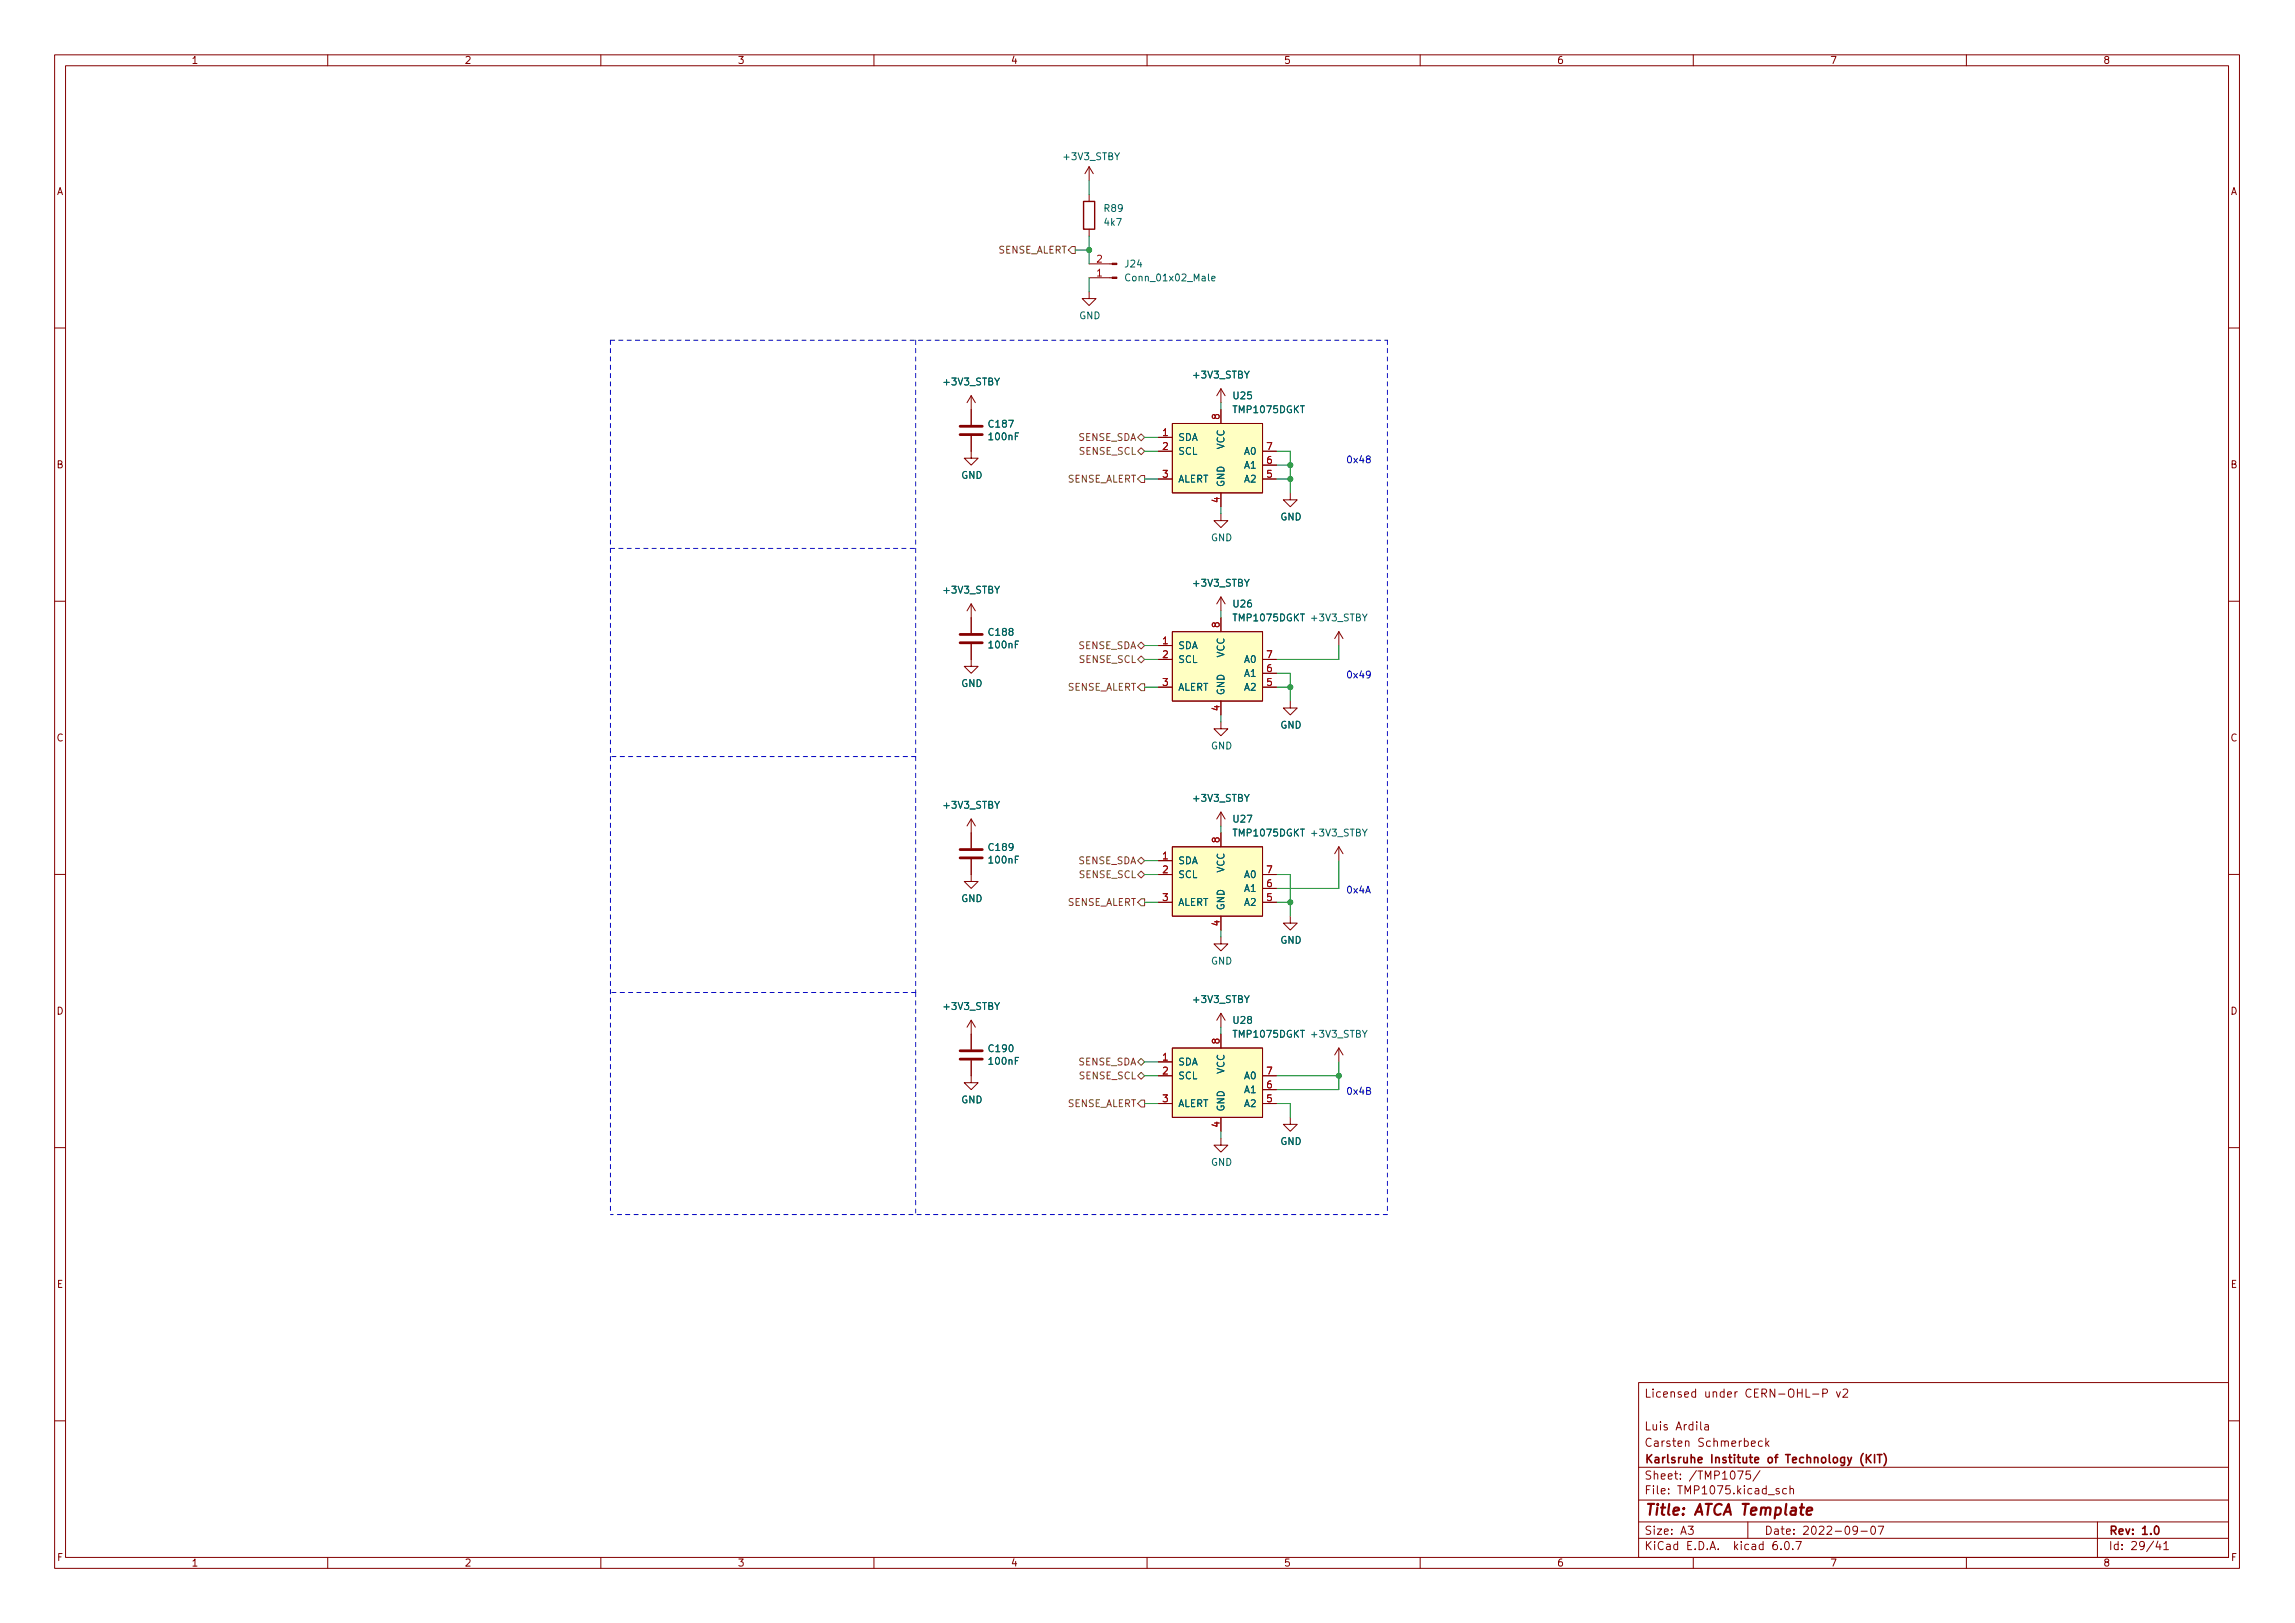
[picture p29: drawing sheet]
<svg xmlns="http://www.w3.org/2000/svg" width="420mm" height="297mm" viewBox="0 0 420 297" stroke-linecap="round" stroke-linejoin="round" font-family="sans-serif">
<defs><g id="words">
<text font-size="2.8" fill="#840000" x="301" y="277.3">Title: ATCA Template</text>
<g font-size="2.1" fill="#840000">
<text x="301" y="255.8">Licensed under CERN-OHL-P v2</text>
<text x="301" y="261.8">Luis Ardila</text>
<text x="301" y="267.8">Karlsruhe Institute of Technology (KIT)</text>
<text x="301" y="264.8">Carsten Schmerbeck</text>
<text x="301" y="273.5">File: TMP1075.kicad_sch</text>
<text x="301" y="270.8">Sheet: /TMP1075/</text>
<text x="301" y="280.9">Size: A3</text>
<text x="323" y="280.9">Date: 2022-09-07</text>
<text x="386" y="280.9">Rev: 1.0</text>
<text x="301" y="283.7">KiCad E.D.A. kicad 6.0.7</text>
<text x="386" y="283.7">Id: 29/41</text>
</g>
<g font-size="1.8" fill="#840000">
<text x="35" y="11.7">1</text>
<text x="85" y="11.7">2</text>
<text x="135" y="11.7">3</text>
<text x="185" y="11.7">4</text>
<text x="235" y="11.7">5</text>
<text x="285" y="11.7">6</text>
<text x="335" y="11.7">7</text>
<text x="385" y="11.7">8</text>
<text x="10.3" y="35.7">A</text>
<text x="408.3" y="35.7">A</text>
<text x="10.3" y="85.7">B</text>
<text x="408.3" y="85.7">B</text>
<text x="10.3" y="135.7">C</text>
<text x="408.3" y="135.7">C</text>
<text x="10.3" y="185.7">D</text>
<text x="408.3" y="185.7">D</text>
<text x="10.4" y="235.7">E</text>
<text x="408.4" y="235.7">E</text>
<text x="10.4" y="285.7">F</text>
<text x="35" y="286.7">1</text>
<text x="85" y="286.7">2</text>
<text x="135" y="286.7">3</text>
<text x="185" y="286.7">4</text>
<text x="235" y="286.7">5</text>
<text x="285" y="286.7">6</text>
<text x="335" y="286.7">7</text>
<text x="385" y="286.7">8</text>
<text x="408.4" y="285.7">F</text>
</g>
<g font-size="1.8" fill="#006464">
<text x="194.8" y="29.3">+3V3_STBY</text>
<text x="202.2" y="38.8">R89</text>
<text x="202.3" y="41.3">4k7</text>
<text x="206" y="48.9">J24</text>
<text x="206.6" y="51.5">Conn_01x02_Male</text>
<text x="197.6" y="58.4">GND</text>
<text x="172.9" y="70.5">+3V3_STBY</text>
<text x="218.6" y="69.3">+3V3_STBY</text>
<text x="225.9" y="73.1">U25</text>
<text x="225.9" y="75.6">TMP1075DGKT</text>
<text x="181.1" y="78.2">C187</text>
<text x="181.2" y="80.6">100nF</text>
<text x="215.6" y="80.7">SDA</text>
<text x="215.6" y="83.2">SCL</text>
<text x="224.2" y="82.3" transform="rotate(-90 224.2 82.3)">VCC</text>
<text x="227.9" y="83.2">A0</text>
<text x="176" y="87.6">GND</text>
<text x="215.6" y="88.3">ALERT</text>
<text x="224.2" y="89.2" transform="rotate(-90 224.2 89.2)">GND</text>
<text x="227.9" y="88.3">A2</text>
<text x="227.9" y="85.8">A1</text>
<text x="234.4" y="95.2">GND</text>
<text x="221.7" y="99">GND</text>
<text x="218.6" y="107.4">+3V3_STBY</text>
<text x="172.9" y="108.6">+3V3_STBY</text>
<text x="225.9" y="111.2">U26</text>
<text x="225.9" y="113.7">TMP1075DGKT</text>
<text x="240.2" y="113.7">+3V3_STBY</text>
<text x="181.1" y="116.3">C188</text>
<text x="181.2" y="118.7">100nF</text>
<text x="215.6" y="118.8">SDA</text>
<text x="176" y="125.7">GND</text>
<text x="215.6" y="121.3">SCL</text>
<text x="224.2" y="120.4" transform="rotate(-90 224.2 120.4)">VCC</text>
<text x="227.9" y="123.9">A1</text>
<text x="227.9" y="121.3">A0</text>
<text x="215.6" y="126.4">ALERT</text>
<text x="224.2" y="127.3" transform="rotate(-90 224.2 127.3)">GND</text>
<text x="227.9" y="126.4">A2</text>
<text x="221.7" y="137.1">GND</text>
<text x="234.4" y="133.3">GND</text>
<text x="172.9" y="148">+3V3_STBY</text>
<text x="218.6" y="146.7">+3V3_STBY</text>
<text x="181.1" y="155.7">C189</text>
<text x="225.9" y="150.5">U27</text>
<text x="225.9" y="153.1">TMP1075DGKT</text>
<text x="240.2" y="153.1">+3V3_STBY</text>
<text x="181.2" y="158">100nF</text>
<text x="215.6" y="158.2">SDA</text>
<text x="215.6" y="160.7">SCL</text>
<text x="224.2" y="159.7" transform="rotate(-90 224.2 159.7)">VCC</text>
<text x="227.9" y="160.7">A0</text>
<text x="176" y="165.1">GND</text>
<text x="215.6" y="165.8">ALERT</text>
<text x="224.2" y="166.7" transform="rotate(-90 224.2 166.7)">GND</text>
<text x="227.9" y="165.8">A2</text>
<text x="227.9" y="163.2">A1</text>
<text x="234.4" y="172.7">GND</text>
<text x="221.7" y="176.5">GND</text>
<text x="172.9" y="184.8">+3V3_STBY</text>
<text x="218.6" y="183.6">+3V3_STBY</text>
<text x="225.9" y="187.4">U28</text>
<text x="225.9" y="189.9">TMP1075DGKT</text>
<text x="240.2" y="189.9">+3V3_STBY</text>
<text x="181.1" y="192.5">C190</text>
<text x="181.2" y="194.9">100nF</text>
<text x="215.6" y="195">SDA</text>
<text x="215.6" y="197.5">SCL</text>
<text x="224.2" y="196.6" transform="rotate(-90 224.2 196.6)">VCC</text>
<text x="227.9" y="197.5">A0</text>
<text x="176" y="201.9">GND</text>
<text x="215.6" y="202.6">ALERT</text>
<text x="224.2" y="203.5" transform="rotate(-90 224.2 203.5)">GND</text>
<text x="227.9" y="202.6">A2</text>
<text x="227.9" y="200.1">A1</text>
<text x="234.4" y="209.5">GND</text>
<text x="221.7" y="213.3">GND</text>
</g>
<g font-size="1.8" fill="#725600">
<text x="182.5" y="46.4">SENSE_ALERT</text>
<text x="197.4" y="80.7">SENSE_SDA</text>
<text x="197.6" y="83.2">SENSE_SCL</text>
<text x="195.2" y="88.3">SENSE_ALERT</text>
<text x="197.4" y="118.8">SENSE_SDA</text>
<text x="197.6" y="121.3">SENSE_SCL</text>
<text x="195.2" y="126.4">SENSE_ALERT</text>
<text x="197.4" y="158.2">SENSE_SDA</text>
<text x="197.6" y="160.7">SENSE_SCL</text>
<text x="195.2" y="165.8">SENSE_ALERT</text>
<text x="197.4" y="195">SENSE_SDA</text>
<text x="197.6" y="197.5">SENSE_SCL</text>
<text x="195.2" y="202.6">SENSE_ALERT</text>
</g>
<g font-size="1.8" fill="#a90000">
<text x="200.8" y="50.6">1</text>
<text x="200.8" y="48">2</text>
<text x="223.3" y="76.7" transform="rotate(-90 223.3 76.7)">8</text>
<text x="212.9" y="79.8">1</text>
<text x="212.9" y="82.3">2</text>
<text x="231.9" y="82.3">7</text>
<text x="212.9" y="87.4">3</text>
<text x="231.9" y="87.4">5</text>
<text x="231.9" y="84.9">6</text>
<text x="223.3" y="92" transform="rotate(-90 223.3 92)">4</text>
<text x="212.9" y="117.9">1</text>
<text x="223.3" y="114.8" transform="rotate(-90 223.3 114.8)">8</text>
<text x="212.9" y="120.4">2</text>
<text x="212.9" y="125.5">3</text>
<text x="231.9" y="125.5">5</text>
<text x="231.9" y="123">6</text>
<text x="231.9" y="120.4">7</text>
<text x="223.3" y="130.1" transform="rotate(-90 223.3 130.1)">4</text>
<text x="223.3" y="154.2" transform="rotate(-90 223.3 154.2)">8</text>
<text x="212.9" y="157.3">1</text>
<text x="212.9" y="159.8">2</text>
<text x="231.9" y="159.8">7</text>
<text x="212.9" y="164.9">3</text>
<text x="231.9" y="164.9">5</text>
<text x="231.9" y="162.3">6</text>
<text x="223.3" y="169.4" transform="rotate(-90 223.3 169.4)">4</text>
<text x="223.3" y="191" transform="rotate(-90 223.3 191)">8</text>
<text x="212.9" y="194.1">1</text>
<text x="212.9" y="196.6">2</text>
<text x="231.9" y="196.6">7</text>
<text x="212.9" y="201.7">3</text>
<text x="231.9" y="201.7">5</text>
<text x="231.9" y="199.2">6</text>
<text x="223.3" y="206.3" transform="rotate(-90 223.3 206.3)">4</text>
</g>
<g font-size="1.8" fill="#0000c2">
<text x="246.4" y="84.8">0x48</text>
<text x="246.4" y="124.1">0x49</text>
<text x="246.4" y="163.5">0x4A</text>
<text x="246.4" y="200.3">0x4B</text>
</g>
</g></defs>
<g fill="none" stroke="#840000" stroke-width=".18">
<path d="M10 10h400v277h-400zM12 12h396v273h-396zM60 10v2M110 10v2M160 10v2M210 10v2M260 10v2M310 10v2M360 10v2M199.4 30.5v2.6M199.4 35.6v1.3M199.4 30.5l-.8 1.3"/>
<path d="M199.4 30.5l.8 1.3M199.4 53.4v1.2h1.3l-1.3 1.3-1.3-1.3h1.3M199.4 48.3h4.2M199.4 50.8h4.2M199.4 41.9v1.3M10 60h2M177.8 79.8v4.1h1.3l-1.3 1.2-1.3-1.2h1.3M177.8 72.4l-.8 1.3M177.8 72.4v5.4M177.8 72.4l.8 1.3M214.6 77.5h16.5v12.7h-16.5zM223.5 71.2l-.7 1.2"/>
<path d="M223.5 71.2v2.5M223.5 75v2.5M223.5 71.2l.8 1.2M408 60h2M212.1 80h2.5M212.1 82.6h2.5M212.1 87.7h2.5M223.5 94v1.3h1.3l-1.3 1.3-1.3-1.3h1.3M223.5 90.2v2.5M231.1 82.6h2.6M231.1 87.7h2.6M231.1 85.1h2.6"/>
<path d="M236.2 90.2v1.3h1.3l-1.3 1.2-1.3-1.2h1.3M10 110h2M177.8 117.9v4.1h1.3l-1.3 1.2-1.3-1.2h1.3M177.8 110.5v5.4M177.8 110.5l-.8 1.3M177.8 110.5l.8 1.3M212.1 118.1h2.5M214.6 115.6h16.5v12.7h-16.5zM223.5 109.3v2.5M223.5 113.1v2.5M223.5 109.3l-.7 1.2M223.5 109.3l.8 1.2"/>
<path d="M245.1 115.6v2.5M245.1 115.6l-.8 1.3M245.1 115.6l.8 1.3M408 110h2M212.1 120.7h2.5M212.1 125.8h2.5M223.5 132.1v1.3h1.3l-1.3 1.3-1.3-1.3h1.3M223.5 128.3v2.5M231.1 120.7h2.6M231.1 125.8h2.6M231.1 123.2h2.6M236.2 128.3v1.3h1.3l-1.3 1.2-1.3-1.2h1.3"/>
<path d="M177.8 157.3v4h1.3l-1.3 1.3-1.3-1.3h1.3M177.8 149.9v5.3M177.8 149.9l-.8 1.3M177.8 149.9l.8 1.3M212.1 157.5h2.5M214.6 155h16.5v12.7h-16.5zM223.5 148.6v2.6M223.5 152.4v2.6M223.5 148.6l-.7 1.3M223.5 148.6l.8 1.3M245.1 155l-.8 1.2M245.1 155v2.5"/>
<path d="M245.1 155l.8 1.2M10 160h2M212.1 160.1h2.5M212.1 165.1h2.5M223.5 171.5v1.3h1.3l-1.3 1.2-1.3-1.2h1.3M223.5 167.7v2.5M231.1 160.1h2.6M231.1 165.1h2.6M231.1 162.6h2.6M236.2 167.7v1.2h1.3l-1.3 1.3-1.3-1.3h1.3M408 160h2M177.8 194.1v4.1h1.3l-1.3 1.2-1.3-1.2h1.3"/>
<path d="M177.8 186.7v5.4M177.8 186.7l-.8 1.3M177.8 186.7l.8 1.3M212.1 194.3h2.5M212.1 196.9h2.5M214.6 191.8h16.5v12.7h-16.5zM223.5 185.5v2.5M223.5 189.3v2.5M223.5 185.5l-.7 1.2M223.5 185.5l.8 1.2M231.1 196.9h2.6M231.1 199.4h2.6"/>
<path d="M245.1 191.8v2.5M245.1 191.8l-.8 1.3M245.1 191.8l.8 1.3M10 210h2M212.1 202h2.5M223.5 208.3v1.3h1.3l-1.3 1.3-1.3-1.3h1.3M223.5 204.5v2.5M231.1 202h2.6M236.2 204.5v1.3h1.3l-1.3 1.2-1.3-1.2h1.3M408 210h2M300 253h108v32h-108zM331.9 255.1h1.1"/>
<path d="M333.7 255l.7-.1 .2-.2-.1-.3-.2-.2h-.6v1.5M336.2 254.7l.4 1 .3-1M337.4 254.4l.6-.2 .2 .2 .1 .2-.9 1.1h.9M10 260h2M300 278.5h108M300 274.5h108M300 268.5h108M309.1 279.3h.9l-.5 .6 .4 .1v.7l-.2 .1h-.4l-.2-.1M311.4 260.2v1.3l.2 .2M312.1 260.8h.6l.1 .9M312.8 261.1h-.5a.29 .29 0 0 0-.2 .3 .29 .29 0 0 0 .2 .3l.5-.1M318.1 269.2h1l-.6 1.5"/>
<path d="M320 278.5v3M320.4 269.2h-.7l-.1 .7 .3-.1 .4 .1 .2 .2-.1 .5-.2 .1-.6-.1M320.6 264.2l.8-.1-.1-.3-.4-.1-.3 .2 .1 .7h.6M322.2 269.1l-1.3 2M322.6 263.8l-.4-.1-.3 .3v.4l.2 .2h.5M323.3 263.2v1.5M323.4 264.1l.4 .6M323.8 263.7l-.5 .6M325.7 272.5l-.3-.1-.3 .2 .1 .2 .5 .2v.3h-.6M327.1 272.5l-.5-.1-.2 .3v.4l.1 .2h.6M327.7 272.6l.2-.2 .4 .1 .1 .9M327.7 271.9v1.5"/>
<path d="M340.1 280l-.3 .2h-.3l-.3-.2 .2-.6 .4-.1 .2 .2a.99 .99 0 0 1-.4 1.3h-.2M342.7 279.4l.2-.1a.8 .8 0 0 1 .5 .8 .8 .8 0 0 1-.5 .7 1 1 0 0 1-.2-1.4zM343.8 279.3h1.1l-.7 1.5M384 278.5v6.5M408 260h2M60 285v2M110 285v2M160 285v2M210 285v2M260 285v2M300 281.5h108M310 285v2"/>
<path d="M325.3 282.1a.59 .59 0 0 0-.7 .7v.5l.1 .2 .4 .1 .3-.1v-.5l-.1-.2-.4-.1-.3 .3M326.1 283.5v.1M326.8 282.3l.3-.2a.8 .8 0 0 1 .5 .8 .8 .8 0 0 1-.5 .7l-.3-.1-.1-.5zM328.2 283.5v.1M328.8 282.1h1l-.7 1.5M340.7 280.2h1.2M360 285v2M395.1 282l-.4 1.1h.9M395.4 282.6v1M396.1 282.5l.5-.4v1.5M396.1 283.6h.9"/>
</g>
<path d="M341.1 266a1.73 1.73 0 0 0 0 2.3M341.7 266.2v1.5M341.9 266.9l.6 .8M342.5 266.2l-.8 .9M343.2 266.2v1.5M343.7 266.2h.8M344.1 266.2v1.5M344.9 266a1.73 1.73 0 0 1 0 2.3M394.6 279.4l.2-.1a.8 .8 0 0 1 .5 .8 .8 .8 0 0 1-.5 .7 1 1 0 0 1-.2-1.4z" fill="none" stroke="#840000" stroke-width=".3"/>
<path d="M329.5 275.9h.8M330.8 276.6l.9-.2v-.4l-.6-.1-.3 .3v.9l.2 .1 .6-.1" fill="none" stroke="#840000" stroke-width=".4"/>
<g fill="#ffffc2" stroke="#ffffc2" stroke-width=".18">
<path d="M214.6 191.8h16.5v12.7h-16.5z"/>
<path d="M214.6 115.6h16.5v12.7h-16.5z"/>
<path d="M214.6 77.5h16.5v12.7h-16.5z"/>
<path d="M214.6 155h16.5v12.7h-16.5z"/>
</g>
<path d="M175.8 79.5h4M175.8 78h4M175.8 117.6h4M175.8 116.1h4M175.8 157h4M175.8 155.5h4M175.8 193.8h4M175.8 192.3h4" fill="none" stroke="#840000" stroke-width=".51"/>
<g fill="#840000" stroke="#840000" stroke-width=".18">
<path d="M203.6 48.2h.9v.2h-.9z"/>
<path d="M203.6 50.7h.9v.3h-.9z"/>
</g>
<path d="M221.8 51l.7-.1-.1-.3h-.4l-.2 .1 .1 .7h.5" fill="none" stroke="#006464" stroke-width=".18"/>
<path d="M198.4 36.9h2v5h-2z" fill="none" stroke="#840000" stroke-width=".25"/>
<g fill="none" stroke="#725600" stroke-width=".18">
<path d="M195.6 45.8l.6-.7h.6v1.3h-.6zM208.3 82.6l.6-.6 .6 .6-.6 .6zM208.3 80l.6-.6 .6 .6-.6 .7zM208.9 87h.6v1.3h-.6l-.6-.6zM208.3 118.1l.6-.6 .6 .6-.6 .7zM208.3 120.7l.6-.6 .6 .6-.6 .6zM208.9 125.1h.6v1.3h-.6l-.6-.6zM208.3 157.5l.6-.6 .6 .6-.6 .7zM208.3 160.1l.6-.7 .6 .7-.6 .6zM208.9 164.5h.6v1.3h-.6l-.6-.7zM208.3 194.3l.6-.6 .6 .6-.6 .7zM208.3 196.9l.6-.6 .6 .6-.6 .6z"/>
<path d="M208.9 201.3h.6v1.3h-.6l-.6-.6z"/>
</g>
<path d="M250.4 84l-.3-.3 .1-.1 .2-.2 .4 .1v.4l-.5 .2-.2 .1v.3l.3 .2h.2l.3-.2-.1-.4-.2-.1M250.9 123.4l-.3 .2h-.2l-.3-.2v-.3l.3-.3 .4 .1 .1 .2a.84 .84 0 0 1-.4 1h-.2" fill="none" stroke="#0000c2" stroke-width=".18"/>
<path d="M111.8 62.3v160M111.8 62.3h142.2M167.6 62.3v76.2M254 62.3v160M111.8 100.4h55.8M167.6 138.5h-55.8M167.6 138.5v43.1M167.6 181.6v40.7M167.6 181.6h-55.8M254 222.3h-142.2" fill="none" stroke="#0000c2" stroke-width=".18" stroke-dasharray=".8 .8"/>
<g fill="none" stroke="#009600" stroke-width=".18">
<path d="M199.4 33.1v2.5M196.8 45.8h2.6M199.4 43.2v5.1M199.4 50.8v2.6M223.5 73.7v1.3M209.5 87.7h2.6M209.5 82.6h2.6M209.5 80h2.6M223.5 92.7v1.3M233.7 82.6h2.5v7.6M233.7 87.7h2.5M233.7 85.1h2.5"/>
<path d="M209.5 118.1h2.6M223.5 111.8v1.3M245.1 118.1v2.6h-11.4M209.5 125.8h2.6M209.5 120.7h2.6M223.5 130.8v1.3M233.7 123.2h2.5v5.1M233.7 125.8h2.5M209.5 157.5h2.6M223.5 151.2v1.2M245.1 157.5v5.1h-11.4M209.5 160.1h2.6"/>
<path d="M209.5 165.1h2.6M223.5 170.2v1.3M233.7 160.1h2.5v7.6M233.7 165.1h2.5M209.5 196.9h2.6M209.5 194.3h2.6M223.5 188v1.3M233.7 196.9h11.4M245.1 194.3v5.1h-11.4M209.5 202h2.6M223.5 207v1.3M233.7 202h2.5v2.5"/>
</g>
<g fill="#009600" stroke="#009600" stroke-width=".18">
<circle cx="245.1" cy="196.9" r=".46"/>
<circle cx="236.2" cy="85.1" r=".46"/>
<circle cx="236.2" cy="87.7" r=".46"/>
<circle cx="199.4" cy="45.8" r=".46"/>
<circle cx="236.2" cy="125.8" r=".46"/>
<circle cx="236.2" cy="165.1" r=".46"/>
</g>
<use href="#words"/>
</svg>
